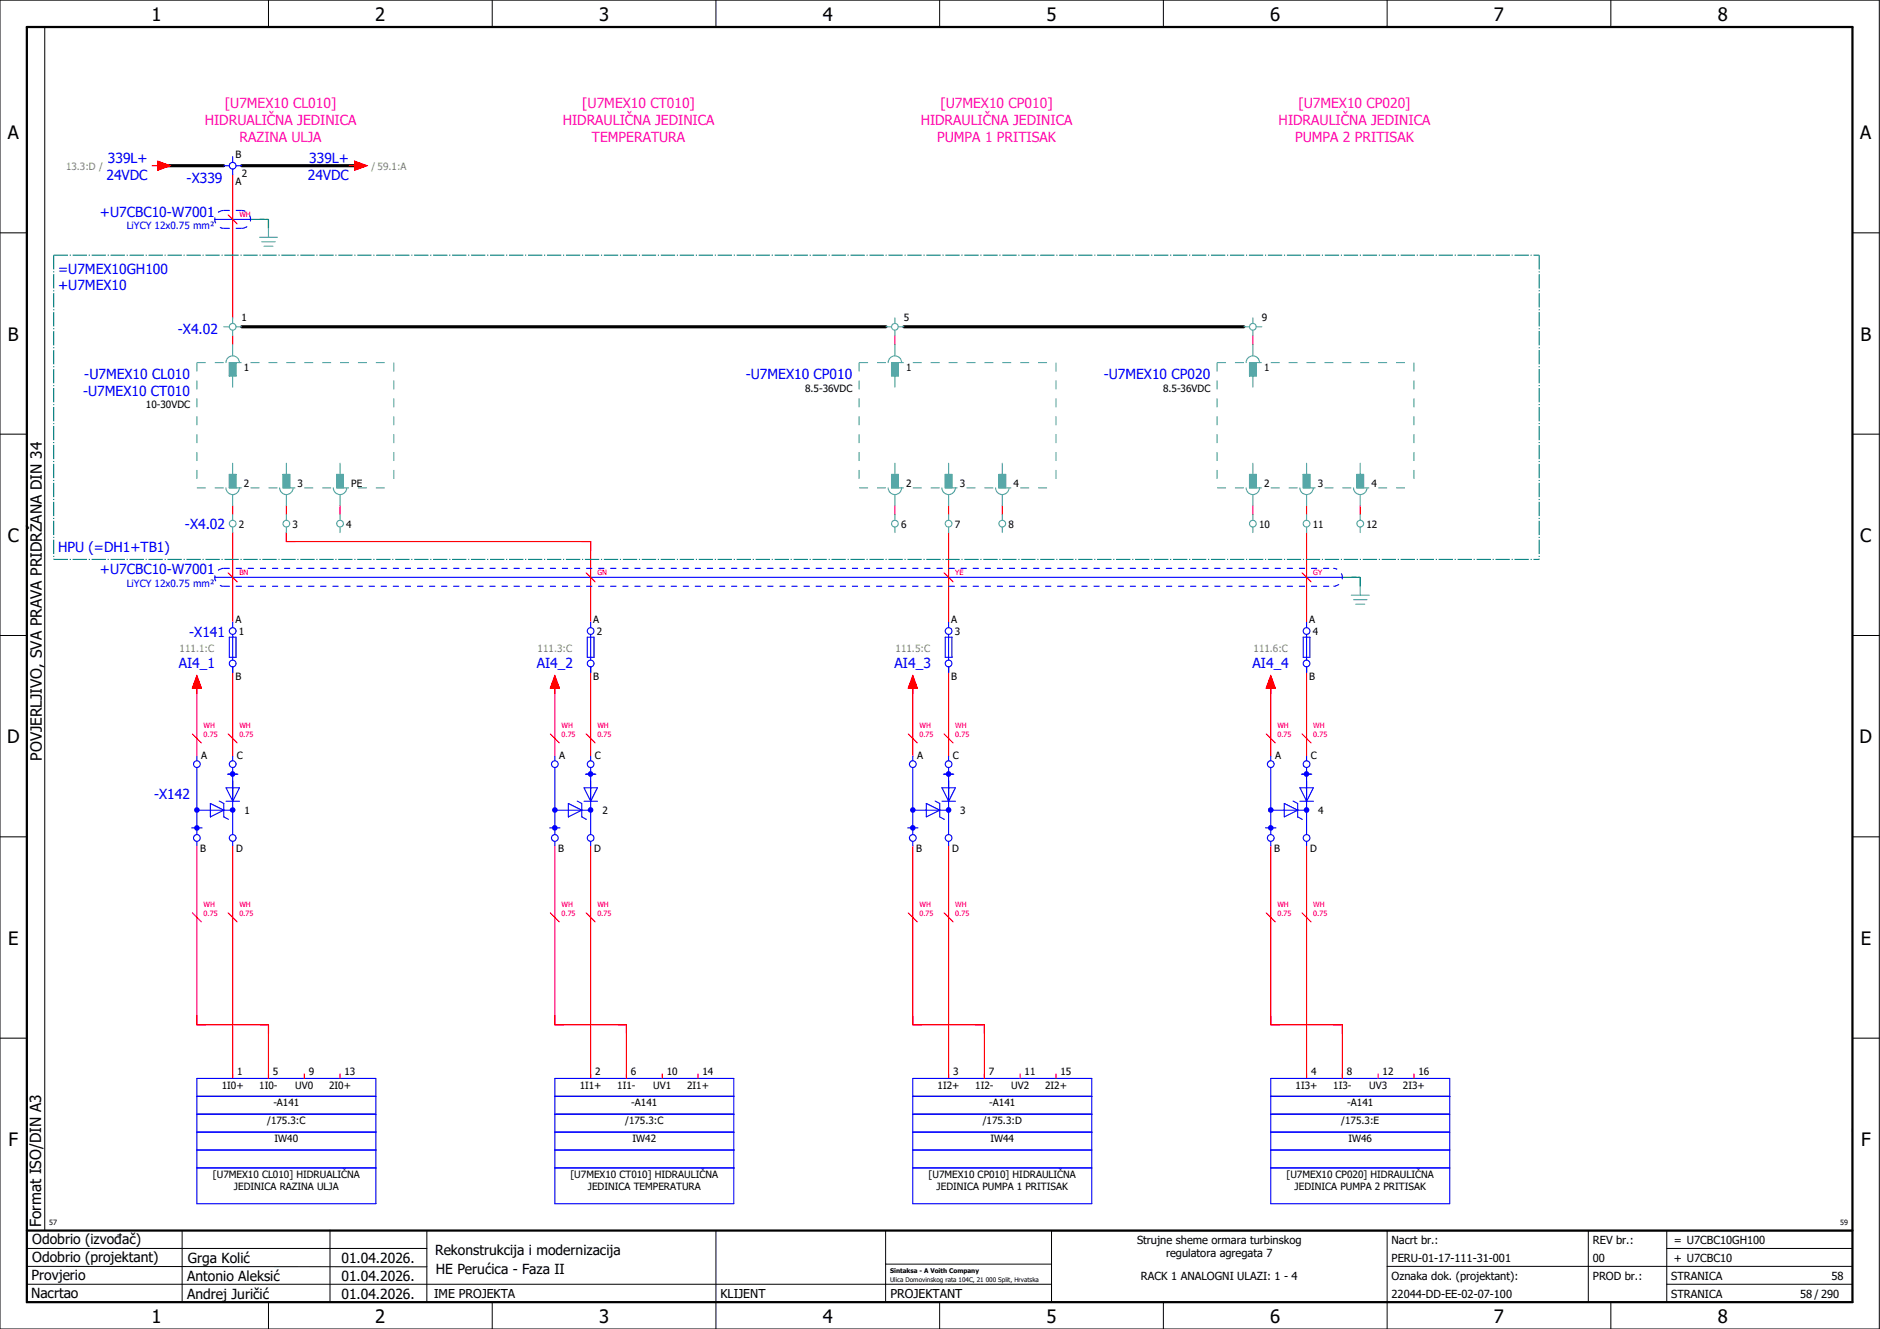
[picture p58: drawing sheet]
<svg xmlns="http://www.w3.org/2000/svg" width="420mm" height="297mm" viewBox="0 0 420 297" stroke-linecap="round" stroke-linejoin="round" font-family="sans-serif">
<defs><g id="words">
<g font-size="4.1">
<text x="33.9" y="4.7">1</text>
<text x="83.9" y="4.7">2</text>
<text x="133.9" y="4.7">3</text>
<text x="183.9" y="4.7">4</text>
<text x="233.9" y="4.7">5</text>
<text x="283.9" y="4.7">6</text>
<text x="333.9" y="4.7">7</text>
<text x="383.9" y="4.7">8</text>
<text x="1.8" y="31.2">A</text>
<text x="415.8" y="31.2">A</text>
<text x="1.8" y="76.2">B</text>
<text x="415.8" y="76.2">B</text>
<text x="1.8" y="121.2">C</text>
<text x="415.8" y="121.2">C</text>
<text x="1.6" y="166.2">D</text>
<text x="415.6" y="166.2">D</text>
<text x="1.8" y="211.2">E</text>
<text x="415.8" y="211.2">E</text>
<text x="1.9" y="256.2">F</text>
<text x="415.9" y="256.2">F</text>
<text x="33.9" y="295.7">1</text>
<text x="83.9" y="295.7">2</text>
<text x="133.9" y="295.7">3</text>
<text x="183.9" y="295.7">4</text>
<text x="233.9" y="295.7">5</text>
<text x="283.9" y="295.7">6</text>
<text x="333.9" y="295.7">7</text>
<text x="383.9" y="295.7">8</text>
</g>
<g font-size="3.4">
<text x="9.4" y="170" transform="rotate(-90 9.4 170)">POVJERLJIVO, SVA PRAVA PRIDRŽANA DIN 34</text>
<text x="9.2" y="274.3" transform="rotate(-90 9.2 274.3)">Format ISO/DIN A3</text>
</g>
<g font-size="3.1" fill="#f0f">
<text x="45.8" y="27.9">HIDRUALIČNA JEDINICA</text>
<text x="50.3" y="24.1">[U7MEX10 CL010]</text>
<text x="125.8" y="27.9">HIDRAULIČNA JEDINICA</text>
<text x="130.1" y="24.1">[U7MEX10 CT010]</text>
<text x="205.8" y="27.9">HIDRAULIČNA JEDINICA</text>
<text x="210.2" y="24.1">[U7MEX10 CP010]</text>
<text x="285.8" y="27.9">HIDRAULIČNA JEDINICA</text>
<text x="290.2" y="24.1">[U7MEX10 CP020]</text>
<text x="53.6" y="31.6">RAZINA ULJA</text>
<text x="132.3" y="31.6">TEMPERATURA</text>
<text x="209.4" y="31.6">PUMPA 1 PRITISAK</text>
<text x="289.4" y="31.6">PUMPA 2 PRITISAK</text>
</g>
<g font-size="3.1" fill="#00f">
<text x="23.8" y="40.1">24VDC</text>
<text x="24.1" y="36.4">339L+</text>
<text x="41.7" y="40.8">-X339</text>
<text x="68.8" y="40.1">24VDC</text>
<text x="69.1" y="36.4">339L+</text>
<text x="22.3" y="48.4">+U7CBC10-W7001</text>
<text x="13" y="61.1">=U7MEX10GH100</text>
<text x="13" y="64.9">+U7MEX10</text>
<text x="39.8" y="74.7">-X4.02</text>
<text x="18.6" y="88.4">-U7MEX10 CT010</text>
<text x="18.8" y="84.6">-U7MEX10 CL010</text>
<text x="166.7" y="84.6">-U7MEX10 CP010</text>
<text x="246.7" y="84.6">-U7MEX10 CP020</text>
<text x="41.3" y="118.3">-X4.02</text>
<text x="13" y="123.4">HPU (=DH1+TB1)</text>
<text x="22.3" y="128.4">+U7CBC10-W7001</text>
<text x="42.3" y="142.3">-X141</text>
<text x="39.9" y="149.4">AI4_1</text>
<text x="119.9" y="149.4">AI4_2</text>
<text x="199.9" y="149.4">AI4_3</text>
<text x="279.9" y="149.4">AI4_4</text>
<text x="34.4" y="178.6">-X142</text>
</g>
<g font-size="3.1">
<text x="7.2" y="278.1">Odobrio (izvođač)</text>
<text x="97.2" y="280.5">Rekonstrukcija i modernizacija</text>
<text x="7.1" y="286.1">Provjerio</text>
<text x="7.2" y="282.1">Odobrio (projektant)</text>
<text x="41.8" y="286.2">Antonio Aleksić</text>
<text x="42" y="282.3">Grga Kolić</text>
<text x="76.3" y="282.3">01.04.2026.</text>
<text x="76.3" y="286.3">01.04.2026.</text>
<text x="97.4" y="284.8">HE Perućica - Faza II</text>
<text x="6.9" y="290">Nacrtao</text>
<text x="41.8" y="290.3">Andrej Juričić</text>
<text x="76.3" y="290.3">01.04.2026.</text>
</g>
<g font-size="2.7">
<text x="97" y="290.1">IME PROJEKTA</text>
<text x="161" y="290.1">KLIJENT</text>
<text x="199" y="290.1">PROJEKTANT</text>
</g>
<g font-size="2.5">
<text x="254.1" y="278">Strujne sheme ormara turbinskog</text>
<text x="260.6" y="281">regulatora agregata 7</text>
<text x="311" y="278">Nacrt br.:</text>
<text x="356" y="278">REV br.:</text>
<text x="374.1" y="278">= U7CBC10GH100</text>
<text x="255" y="286">RACK 1 ANALOGNI ULAZI: 1 - 4</text>
<text x="311" y="286">Oznaka dok. (projektant):</text>
<text x="311" y="282">PERU-01-17-111-31-001</text>
<text x="356" y="286">PROD br.:</text>
<text x="356" y="282">00</text>
<text x="373.5" y="286">STRANICA</text>
<text x="374.1" y="282.1">+ U7CBC10</text>
<text x="409.3" y="286">58</text>
<text x="311" y="290">22044-DD-EE-02-07-100</text>
<text x="373.5" y="290">STRANICA</text>
<text x="402.3" y="290">58 / 290</text>
</g>
<g font-size="2.2">
<text x="52.6" y="35.4">B</text>
<text x="52.6" y="41.3">A</text>
<text x="54.1" y="39.6">2</text>
<text x="54" y="71.8">1</text>
<text x="202" y="71.8">5</text>
<text x="282" y="71.8">9</text>
<text x="54.5" y="82.9">1</text>
<text x="202.5" y="82.9">1</text>
<text x="282.5" y="82.9">1</text>
<text x="179.9" y="87.5">8.5-36VDC</text>
<text x="259.9" y="87.5">8.5-36VDC</text>
<text x="32.6" y="91.3">10-30VDC</text>
<text x="54.5" y="108.9">2</text>
<text x="66.5" y="108.9">3</text>
<text x="78.5" y="108.9">PE</text>
<text x="202.5" y="108.9">2</text>
<text x="214.5" y="108.9">3</text>
<text x="226.5" y="108.9">4</text>
<text x="282.5" y="108.9">2</text>
<text x="294.5" y="108.9">3</text>
<text x="306.5" y="108.9">4</text>
<text x="53.4" y="117.9">2</text>
<text x="65.4" y="117.9">3</text>
<text x="77.4" y="117.9">4</text>
<text x="201.4" y="117.9">6</text>
<text x="213.4" y="117.9">7</text>
<text x="225.4" y="117.9">8</text>
<text x="281.4" y="117.9">10</text>
<text x="293.4" y="117.9">11</text>
<text x="305.4" y="117.9">12</text>
<text x="52.6" y="139.2">A</text>
<text x="53.4" y="142">1</text>
<text x="132.6" y="139.2">A</text>
<text x="133.4" y="142">2</text>
<text x="212.6" y="139.2">A</text>
<text x="213.4" y="142">3</text>
<text x="292.6" y="139.2">A</text>
<text x="293.4" y="142">4</text>
<text x="52.6" y="151.9">B</text>
<text x="132.6" y="151.9">B</text>
<text x="212.6" y="151.9">B</text>
<text x="292.6" y="151.9">B</text>
<text x="45" y="169.7">A</text>
<text x="53" y="169.7">C</text>
<text x="125" y="169.7">A</text>
<text x="133" y="169.7">C</text>
<text x="205" y="169.7">A</text>
<text x="213" y="169.7">C</text>
<text x="285" y="169.7">A</text>
<text x="293" y="169.7">C</text>
<text x="54.6" y="181.9">1</text>
<text x="134.6" y="181.9">2</text>
<text x="214.6" y="181.9">3</text>
<text x="294.6" y="181.9">4</text>
<text x="44.8" y="190.5">B</text>
<text x="52.8" y="190.5">D</text>
<text x="124.8" y="190.5">B</text>
<text x="132.8" y="190.5">D</text>
<text x="204.8" y="190.5">B</text>
<text x="212.8" y="190.5">D</text>
<text x="284.8" y="190.5">B</text>
<text x="292.8" y="190.5">D</text>
<text x="49.5" y="243.5">1I0+</text>
<text x="53" y="240.4">1</text>
<text x="58" y="243.5">1I0-</text>
<text x="61" y="240.4">5</text>
<text x="66" y="243.5">UV0</text>
<text x="69" y="240.4">9</text>
<text x="73.5" y="243.5">2I0+</text>
<text x="77" y="240.4">13</text>
<text x="129.5" y="243.5">1I1+</text>
<text x="133" y="240.4">2</text>
<text x="138" y="243.5">1I1-</text>
<text x="141" y="240.4">6</text>
<text x="146" y="243.5">UV1</text>
<text x="149" y="240.4">10</text>
<text x="153.5" y="243.5">2I1+</text>
<text x="157" y="240.4">14</text>
<text x="209.5" y="243.5">1I2+</text>
<text x="213" y="240.4">3</text>
<text x="218" y="243.5">1I2-</text>
<text x="221" y="240.4">7</text>
<text x="226" y="243.5">UV2</text>
<text x="229" y="240.4">11</text>
<text x="233.5" y="243.5">2I2+</text>
<text x="237" y="240.4">15</text>
<text x="289.5" y="243.5">1I3+</text>
<text x="293" y="240.4">4</text>
<text x="298" y="243.5">1I3-</text>
<text x="301" y="240.4">8</text>
<text x="306" y="243.5">UV3</text>
<text x="309" y="240.4">12</text>
<text x="313.5" y="243.5">2I3+</text>
<text x="317" y="240.4">16</text>
<text x="59.7" y="251.3">/175.3:C</text>
<text x="61.1" y="247.3">-A141</text>
<text x="139.7" y="251.3">/175.3:C</text>
<text x="141.1" y="247.3">-A141</text>
<text x="219.6" y="251.3">/175.3:D</text>
<text x="221.1" y="247.3">-A141</text>
<text x="299.8" y="251.3">/175.3:E</text>
<text x="301.1" y="247.3">-A141</text>
<text x="61.4" y="255.3">IW40</text>
<text x="141.4" y="255.3">IW42</text>
<text x="221.4" y="255.3">IW44</text>
<text x="301.4" y="255.3">IW46</text>
<text x="47.6" y="263.3">[U7MEX10 CL010] HIDRUALIČNA</text>
<text x="127.5" y="263.3">[U7MEX10 CT010] HIDRAULIČNA</text>
<text x="207.5" y="263.3">[U7MEX10 CP010] HIDRAULIČNA</text>
<text x="287.5" y="263.3">[U7MEX10 CP020] HIDRAULIČNA</text>
<text x="52.3" y="266">JEDINICA RAZINA ULJA</text>
<text x="131.4" y="266">JEDINICA TEMPERATURA</text>
<text x="209.3" y="266">JEDINICA PUMPA 1 PRITISAK</text>
<text x="289.3" y="266">JEDINICA PUMPA 2 PRITISAK</text>
</g>
<g font-size="2.2" fill="#7ca552">
<text x="14.8" y="37.9">13.3:D /</text>
<text x="83" y="37.9">/ 59.1:A</text>
<text x="40.2" y="145.8">111.1:C</text>
<text x="120.2" y="145.8">111.3:C</text>
<text x="200.2" y="145.8">111.5:C</text>
<text x="280.2" y="145.8">111.6:C</text>
</g>
<g font-size="2.2" fill="#00f">
<text x="28.3" y="51.3">LiYCY 12x0.75 mm²</text>
<text x="28.3" y="131.3">LiYCY 12x0.75 mm²</text>
</g>
<g font-size="1.6" fill="#f00">
<text x="53.5" y="48.5">WH</text>
<text x="53.5" y="128.5">BN</text>
<text x="133.5" y="128.5">GN</text>
<text x="213.5" y="128.5">YE</text>
<text x="293.5" y="128.5">GY</text>
<text x="45.5" y="164.7">0.75</text>
<text x="45.5" y="162.8">WH</text>
<text x="53.5" y="164.7">0.75</text>
<text x="53.5" y="162.8">WH</text>
<text x="125.5" y="164.7">0.75</text>
<text x="125.5" y="162.8">WH</text>
<text x="133.5" y="164.7">0.75</text>
<text x="133.5" y="162.8">WH</text>
<text x="205.5" y="164.7">0.75</text>
<text x="205.5" y="162.8">WH</text>
<text x="213.5" y="164.7">0.75</text>
<text x="213.5" y="162.8">WH</text>
<text x="285.5" y="164.7">0.75</text>
<text x="285.5" y="162.8">WH</text>
<text x="293.5" y="164.7">0.75</text>
<text x="293.5" y="162.8">WH</text>
<text x="45.5" y="202.8">WH</text>
<text x="53.5" y="202.8">WH</text>
<text x="125.5" y="202.8">WH</text>
<text x="133.5" y="202.8">WH</text>
<text x="205.5" y="202.8">WH</text>
<text x="213.5" y="202.8">WH</text>
<text x="285.5" y="202.8">WH</text>
<text x="293.5" y="202.8">WH</text>
<text x="45.5" y="204.7">0.75</text>
<text x="53.5" y="204.7">0.75</text>
<text x="125.5" y="204.7">0.75</text>
<text x="133.5" y="204.7">0.75</text>
<text x="205.5" y="204.7">0.75</text>
<text x="213.5" y="204.7">0.75</text>
<text x="285.5" y="204.7">0.75</text>
<text x="293.5" y="204.7">0.75</text>
</g>
<g font-size="1.6">
<text x="11" y="273.7">57</text>
<text x="411.2" y="273.7">59</text>
</g>
<g font-size="1.4">
<text x="198.9" y="284.4">Sintaksa - A Voith Company</text>
<text x="198.9" y="286.4">Ulica Domovinskog rata 104C, 21 000 Split, Hrvatska</text>
</g>
</g></defs>
<g fill="none" stroke="#000" stroke-width=".22">
<path d="M0 0h420v297h-420zM10 6v269M60 0v6M110 0v6M160 0v6M210 0v6M260 0v6M310 0v6M360 0v6M0 52h6M414 52h6M0 97h6"/>
<path d="M414 97h6M0 142h6M414 142h6M414 176.3v87.4M0 187h6M414 187h6M0 232h6M414 232h6M6 279h89.4M40.7 275v16M73.7 274.9v16M95.4 275.1v16"/>
<path d="M160 275v22M197.9 275.1v16M310 275v22M355 275v16M372.5 279h41.5M372.5 275v16M414 275h-179v16M6 283l89.4 .1M6 287h229M60 291v6M110 291v6M197.9 282.5h37.1"/>
<path d="M210 291v6M260 291v6M310 283h104M360 291v6M372.5 287h41.5"/>
</g>
<path d="M6 6h408v285h-408zM6 275h408" fill="none" stroke="#000" stroke-width=".5"/>
<g fill="none" stroke="#f00" stroke-width=".25">
<path d="M52 39v32M52 75v2M200 75v2M280 75v2M52 113v2M52 119v20M64 119v2h68v18M64 113v2M76 113v2M200 113v2M212 113v2M212 119v20"/>
<path d="M224 113v2M280 113v2M292 113v2M292 119v20M304 113v2M44 154v15M52 149v20M124 154v15M132 149v20M204 154v15M212 149v20M284 153.8v15.2"/>
<path d="M284 151l1 2.8h-2zM292 149v20M44 189v40h16v12M52 189v52M124 189v40h16v12M132 189v52M204 189v40h16v12M212 189v52M284 189v40h16v12M292 189v52"/>
</g>
<path d="M56 49h4M58 49h2M60 49v2M300 129h4M302 129h2M304 129v2" fill="none" stroke="#00be00" stroke-width=".25" stroke-dasharray="3.2 .4 .3 .4" stroke-linecap="butt"/>
<path d="M36 37h14M54 37h26M54 73h144M202 73h76" fill="none" stroke="#000" stroke-width=".7"/>
<path d="M284 151l1 2.8h-2z" fill="#f00" stroke="#f00" stroke-width=".22"/>
<g fill="none" stroke="#00f" stroke-width=".25">
<path d="M50 37h1.3M52 35v1.3M52 37.8v1.2M52.8 37h1.2"/>
<circle cx="52" cy="37" r=".75"/>
</g>
<circle cx="44" cy="185" r=".63" fill="#00f"/>
<g fill="none" stroke="#00f" stroke-width=".25">
<path d="M50.5 179.1h3M52 174.5v12"/>
<circle cx="44" cy="187.3" r=".75"/>
</g>
<circle cx="52" cy="181" r=".63" fill="#00f"/>
<path d="M47 179.6l3 1.5-3 1.5zM50 179.6v3M50.5 176.1h3l-1.5 3zM44 181.1h8" fill="none" stroke="#00f" stroke-width=".25"/>
<circle cx="44" cy="181" r=".63" fill="#00f"/>
<path d="M44 171.5v15" fill="none" stroke="#00f" stroke-width=".25"/>
<circle cx="52" cy="173" r=".63" fill="#00f"/>
<g fill="none" stroke="#00f" stroke-width=".25">
<path d="M44 169v1M49 179l1 .6M50.8 173h2.4M51 173h2M52 169v1M52 171.5v7M42.8 185h2.4M44 188v1M50 182.6l1 .5M52 188v1"/>
<circle cx="44" cy="170.8" r=".75"/>
<circle cx="52" cy="170.8" r=".75"/>
<circle cx="52" cy="187.3" r=".75"/>
</g>
<circle cx="124" cy="185" r=".63" fill="#00f"/>
<g fill="none" stroke="#00f" stroke-width=".25">
<path d="M130.5 179.1h3M132 174.5v12"/>
<circle cx="124" cy="187.3" r=".75"/>
</g>
<circle cx="132" cy="181" r=".63" fill="#00f"/>
<path d="M127 179.6l3 1.5-3 1.5zM130 179.6v3M130.5 176.1h3l-1.5 3zM124 181.1h8" fill="none" stroke="#00f" stroke-width=".25"/>
<circle cx="124" cy="181" r=".63" fill="#00f"/>
<path d="M124 171.5v15" fill="none" stroke="#00f" stroke-width=".25"/>
<circle cx="132" cy="173" r=".63" fill="#00f"/>
<g fill="none" stroke="#00f" stroke-width=".25">
<path d="M124 169v1M129 179l1 .6M130.8 173h2.4M131 173h2M132 169v1M132 171.5v7M122.8 185h2.4M124 188v1M130 182.6l1 .5M132 188v1"/>
<circle cx="124" cy="170.8" r=".75"/>
<circle cx="132" cy="170.8" r=".75"/>
<circle cx="132" cy="187.3" r=".75"/>
</g>
<circle cx="204" cy="185" r=".62" fill="#00f"/>
<g fill="none" stroke="#00f" stroke-width=".25">
<path d="M210.5 179.1h3M212 174.5v12"/>
<circle cx="204" cy="187.3" r=".75"/>
</g>
<circle cx="212" cy="181" r=".63" fill="#00f"/>
<path d="M207 179.6l3 1.5-3 1.5zM210 179.6v3M210.5 176.1h3l-1.5 3zM204 181.1h8" fill="none" stroke="#00f" stroke-width=".25"/>
<circle cx="204" cy="181" r=".63" fill="#00f"/>
<path d="M204 171.5v15" fill="none" stroke="#00f" stroke-width=".25"/>
<circle cx="212" cy="173" r=".63" fill="#00f"/>
<g fill="none" stroke="#00f" stroke-width=".25">
<path d="M204 169v1M209 179l1 .6M210.8 173h2.4M211 173h2M212 169v1M212 171.5v7M202.8 185h2.4M204 188v1M210 182.6l1 .5M212 188v1"/>
<circle cx="204" cy="170.8" r=".75"/>
<circle cx="212" cy="170.8" r=".75"/>
<circle cx="212" cy="187.3" r=".75"/>
</g>
<circle cx="284" cy="185" r=".63" fill="#00f"/>
<g fill="none" stroke="#00f" stroke-width=".25">
<path d="M290.5 179.1h3M292 174.5v12"/>
<circle cx="284" cy="187.3" r=".75"/>
</g>
<circle cx="292" cy="181" r=".63" fill="#00f"/>
<path d="M287 179.6l3 1.5-3 1.5zM290 179.6v3M290.5 176.1h3l-1.5 3zM284 181.1h8" fill="none" stroke="#00f" stroke-width=".25"/>
<circle cx="284" cy="181" r=".63" fill="#00f"/>
<path d="M284 171.5v15" fill="none" stroke="#00f" stroke-width=".25"/>
<circle cx="292" cy="173" r=".63" fill="#00f"/>
<g fill="none" stroke="#00f" stroke-width=".25">
<path d="M48 49h8M48 129h252M52 139v1.3M132 139v1.3M212 139v1.3M292 139v1.3M51.3 142.4h1.5v4.5h-1.5zM52 141.8v5.7M52 149v1.3M131.2 142.4h1.5v4.5h-1.5zM132 141.8v5.7M132 149v1.3"/>
<path d="M211.3 142.4h1.5v4.5h-1.5zM212 141.8v5.7M212 149v1.3M291.3 142.4h1.5v4.5h-1.5zM292 141.8v5.7M292 149v1.3M284 169v1M289 179l1 .6M290.8 173h2.4M291 173h2M292 169v1M292 171.5v7"/>
<path d="M282.8 185h2.4M284 188v1M290 182.6l1 .5M292 188v1M44 249h40M44 241h40v28h-40zM44 245h40M44 257h40M44 253h40M124 249h40M124 245h40M124 257h40"/>
<path d="M124 253h40M124 241h40v28h-40zM204 249h40M204 245h40M204 257h40M204 253h40M204 241h40v28h-40zM284 241h40v28h-40zM284 249h40M284 245h40M284 257h40M284 253h40"/>
<path d="M44 261h40M124 261h40M204 261h40M284 261h40"/>
<circle cx="52" cy="148.3" r=".75"/>
<circle cx="52" cy="141" r=".75"/>
<circle cx="132" cy="148.3" r=".75"/>
<circle cx="132" cy="141" r=".75"/>
<circle cx="212" cy="148.3" r=".75"/>
<circle cx="212" cy="141" r=".75"/>
<circle cx="292" cy="148.3" r=".75"/>
<circle cx="292" cy="141" r=".75"/>
<circle cx="284" cy="170.8" r=".75"/>
<circle cx="292" cy="170.8" r=".75"/>
<circle cx="292" cy="187.3" r=".75"/>
</g>
<g fill="none" stroke="#f00" stroke-width=".25">
<path d="M34 37h1.3M35.3 36l2.7 1-2.7 1zM78 37h1.3M79.3 36l2.7 1-2.7 1zM51 48l2 2M51 128l2 2M131 128l2 2M211 128l2 2M291 128l2 2M44 151l1 2.8h-2zM44 153.8v1.2M124 151l1 2.8h-2z"/>
<path d="M124 153.8v1.2M204 151l1 2.8h-2zM204 153.8v1.2M43 164l2 2M51 164l2 2M123 164l2 2M131 164l2 2M203 164l2 2M211 164l2 2M283 164l2 2M291 164l2 2M43 204l2 2"/>
<path d="M51 204l2 2M123 204l2 2M131 204l2 2M203 204l2 2M211 204l2 2M283 204l2 2M291 204l2 2M52 240v1M60 240v1M68 240v1M76 240v1M132 240v1"/>
<path d="M140 240v1M148 240v1M156 240v1M212 240v1M220 240v1M228 240v1M236 240v1M292 240v1M300 240v1M308 240v1M316 240v1"/>
</g>
<g fill="none" stroke="#52a5a5" stroke-width=".25">
<path d="M58 53h4M58.5 54h3M59 55h2M60 51v2M50 73h1.3M52 71v1.3M52 73.8v1.2M52 77v2.5M52.8 73h1.2M198 73h1.2M200 71v1.3M200 73.8v1.2"/>
<path d="M200 77v2.5M200.7 73h1.3M278 73h1.3M280 71v1.3M280 73.8v1.2M280 77v2.5M280.8 73h1.2M50.5 81a1.5 1.5 0 0 1 1.5-1.5 1.5 1.5 0 0 1 1.5 1.5M51.3 81h1.5v3h-1.5zM52 84v2.5M198.5 81a1.5 1.5 0 0 1 1.5-1.5 1.5 1.5 0 0 1 1.5 1.5M199.2 81h1.5v3h-1.5z"/>
<path d="M200 84v2.5M278.5 81a1.5 1.5 0 0 1 1.5-1.5 1.5 1.5 0 0 1 1.5 1.5M279.3 81h1.5v3h-1.5zM280 84v2.5M50.5 109a1.5 1.5 0 0 0 1.5 1.5 1.5 1.5 0 0 0 1.5-1.5M51.3 106h1.5v3h-1.5zM52 103.5v2.5M52 110.5v2.5M52 115v1.3M52 117.8v1.2M62.5 109a1.5 1.5 0 0 0 1.5 1.5 1.5 1.5 0 0 0 1.5-1.5M63.2 106h1.5v3h-1.5z"/>
<path d="M64 103.5v2.5M64 110.5v2.5M64 115v1.3M64 117.8v1.2M74.5 109a1.5 1.5 0 0 0 1.5 1.5 1.5 1.5 0 0 0 1.5-1.5M75.2 106h1.5v3h-1.5zM76 103.5v2.5M76 110.5v2.5M76 115v1.3M76 117.8v1.2M198.5 109a1.5 1.5 0 0 0 1.5 1.5 1.5 1.5 0 0 0 1.5-1.5M199.2 106h1.5v3h-1.5z"/>
<path d="M200 103.5v2.5M200 110.5v2.5M200 115v1.3M200 117.8v1.2M210.5 109a1.5 1.5 0 0 0 1.5 1.5 1.5 1.5 0 0 0 1.5-1.5M211.3 106h1.5v3h-1.5zM212 103.5v2.5M212 110.5v2.5M212 115v1.3M212 117.8v1.2M222.5 109a1.5 1.5 0 0 0 1.5 1.5 1.5 1.5 0 0 0 1.5-1.5M223.3 106h1.5v3h-1.5z"/>
<path d="M224 103.5v2.5M224 110.5v2.5M224 115v1.3M224 117.8v1.2M278.5 109a1.5 1.5 0 0 0 1.5 1.5 1.5 1.5 0 0 0 1.5-1.5M279.3 106h1.5v3h-1.5zM280 103.5v2.5M280 110.5v2.5M280 115v1.3M280 117.8v1.2M290.5 109a1.5 1.5 0 0 0 1.5 1.5 1.5 1.5 0 0 0 1.5-1.5M291.3 106h1.5v3h-1.5z"/>
<path d="M292 103.5v2.5M292 110.5v2.5M292 115v1.3M292 117.8v1.2M302.5 109a1.5 1.5 0 0 0 1.5 1.5 1.5 1.5 0 0 0 1.5-1.5M303.2 106h1.5v3h-1.5zM304 103.5v2.5M304 110.5v2.5M304 115v1.3M304 117.8v1.2M302 133h4M302.5 134h3"/>
<path d="M303 135h2M304 131v2"/>
<circle cx="52" cy="73" r=".75"/>
<circle cx="200" cy="73" r=".75"/>
<circle cx="280" cy="73" r=".75"/>
<circle cx="52" cy="117" r=".75"/>
<circle cx="64" cy="117" r=".75"/>
<circle cx="76" cy="117" r=".75"/>
<circle cx="200" cy="117" r=".75"/>
<circle cx="212" cy="117" r=".75"/>
<circle cx="224" cy="117" r=".75"/>
<circle cx="280" cy="117" r=".75"/>
<circle cx="292" cy="117" r=".75"/>
<circle cx="304" cy="117" r=".75"/>
</g>
<path d="M50 51h4M50 47h4M50 47a2 2 0 0 0-2 2 2 2 0 0 0 2 2M54 51a2 2 0 0 0 2-2 2 2 0 0 0-2-2M50 131h248M50 127h248M50 127a2 2 0 0 0-2 2 2 2 0 0 0 2 2M298 131a2 2 0 0 0 2-2 2 2 0 0 0-2-2" fill="none" stroke="#00f" stroke-width=".25" stroke-dasharray="1.4 1.4" stroke-linecap="butt"/>
<path d="M44 81h44M44 81v28M88 81v28M192 81h44M192 81v28M236 81v28M272 81h44M272 81v28M316 81v28M44 109h44M192 109h44M272 109h44" fill="none" stroke="#52a5a5" stroke-width=".25" stroke-dasharray="2 2" stroke-linecap="butt"/>
<g fill="#52a5a5" stroke="#52a5a5" stroke-width=".22">
<path d="M51.3 81h1.5v3h-1.5z"/>
<path d="M51.3 106h1.5v3h-1.5z"/>
<path d="M63.2 106h1.5v3h-1.5z"/>
<path d="M75.2 106h1.5v3h-1.5z"/>
<path d="M199.2 81h1.5v3h-1.5z"/>
<path d="M199.2 106h1.5v3h-1.5z"/>
<path d="M211.3 106h1.5v3h-1.5z"/>
<path d="M223.3 106h1.5v3h-1.5z"/>
<path d="M279.3 81h1.5v3h-1.5z"/>
<path d="M279.3 106h1.5v3h-1.5z"/>
<path d="M291.3 106h1.5v3h-1.5z"/>
<path d="M303.2 106h1.5v3h-1.5z"/>
</g>
<g fill="#f00" stroke="#f00" stroke-width=".22">
<path d="M35.3 36l2.7 1-2.7 1z"/>
<path d="M79.3 36l2.7 1-2.7 1z"/>
<path d="M44 151l1 2.8h-2z"/>
<path d="M124 151l1 2.8h-2z"/>
<path d="M204 151l1 2.8h-2z"/>
</g>
<path d="M12 57h332M12 57v68M344 57v68M12 125h332" fill="none" stroke="#007f7f" stroke-width=".25" stroke-dasharray="3.2 .4 .3 .4" stroke-linecap="butt"/>
<use href="#words"/>
</svg>
